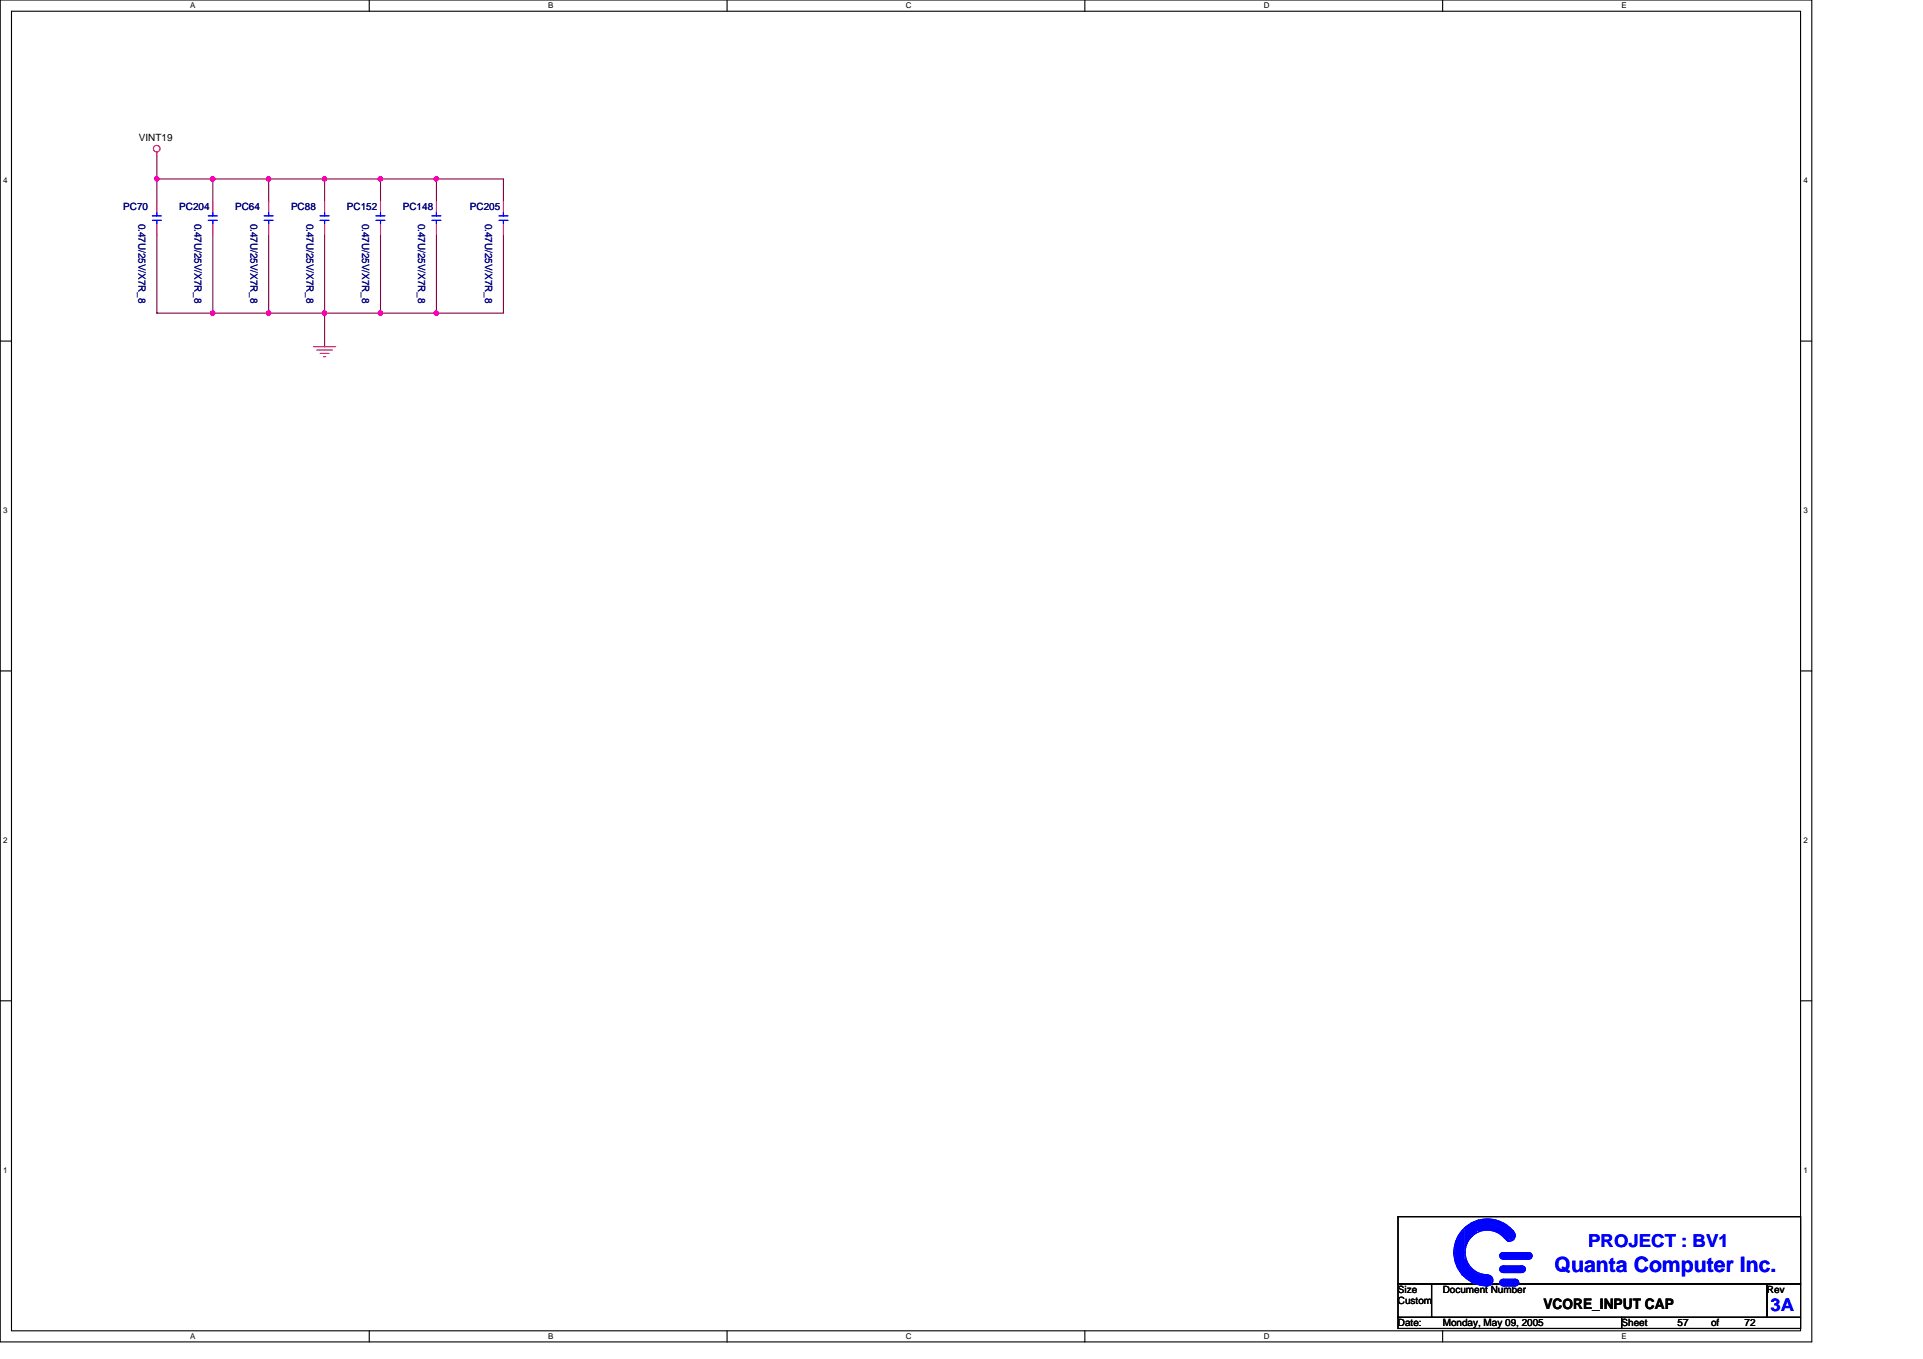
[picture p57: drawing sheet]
<svg xmlns="http://www.w3.org/2000/svg" width="297mm" height="210mm" viewBox="0 0 297 210" stroke-linecap="round" stroke-linejoin="round" font-family="sans-serif">
<defs><g id="words">
<text font-size="3.3" fill="#00f" x="240.1" y="196.5">Quanta Computer Inc.</text>
<g font-size="2.8" fill="#00f">
<text x="245.3" y="192.6">PROJECT : BV1</text>
<text x="273.5" y="202.4">3A</text>
</g>
<text font-size="2.2" x="238.4" y="202.1">VCORE_INPUT CAP</text>
<g font-size="1.5">
<text x="21.5" y="21.8">VINT19</text>
<text x="215.9" y="199.7">Size</text>
<text x="215.9" y="201.4">Custom</text>
<text x="222.9" y="199.7">Document Number</text>
<text x="272.9" y="199.7">Rev</text>
<text x="215.9" y="204.9">Date:</text>
<text x="222.9" y="204.9">Monday, May 09, 2005</text>
<text x="250.5" y="204.9">Sheet</text>
<text x="259.1" y="204.9">57</text>
<text x="264.3" y="204.9">of</text>
<text x="269.5" y="204.9">72</text>
</g>
<g font-size="1.5" fill="#000080">
<text x="19" y="32.5">PC70</text>
<text x="21.4" y="34.5" transform="rotate(90 21.4 34.5)">0.47U/25V/X7R_8</text>
<text x="27.7" y="32.5">PC204</text>
<text x="30.1" y="34.5" transform="rotate(90 30.1 34.5)">0.47U/25V/X7R_8</text>
<text x="36.3" y="32.5">PC64</text>
<text x="38.7" y="34.5" transform="rotate(90 38.7 34.5)">0.47U/25V/X7R_8</text>
<text x="45" y="32.5">PC88</text>
<text x="47.3" y="34.5" transform="rotate(90 47.3 34.5)">0.47U/25V/X7R_8</text>
<text x="53.6" y="32.5">PC152</text>
<text x="56" y="34.5" transform="rotate(90 56 34.5)">0.47U/25V/X7R_8</text>
<text x="62.2" y="32.5">PC148</text>
<text x="64.6" y="34.5" transform="rotate(90 64.6 34.5)">0.47U/25V/X7R_8</text>
<text x="72.6" y="32.5">PC205</text>
<text x="74.9" y="34.5" transform="rotate(90 74.9 34.5)">0.47U/25V/X7R_8</text>
</g>
<g font-size="1.2">
<text x="29.4" y="1.3">A</text>
<text x="84.7" y="1.3">B</text>
<text x="139.9" y="1.3">C</text>
<text x="195.2" y="1.3">D</text>
<text x="250.5" y="1.3">E</text>
<text x=".5" y="28.3">4</text>
<text x="278.6" y="28.3">4</text>
<text x=".5" y="79.2">3</text>
<text x="278.6" y="79.2">3</text>
<text x=".5" y="130.2">2</text>
<text x="278.6" y="130.2">2</text>
<text x=".5" y="181.1">1</text>
<text x="278.6" y="181.1">1</text>
<text x="29.4" y="206.8">A</text>
<text x="84.7" y="206.8">B</text>
<text x="139.9" y="206.8">C</text>
<text x="195.2" y="206.8">D</text>
<text x="250.5" y="206.8">E</text>
</g>
</g></defs>
<path d="M0 0h279.9v207.3h-279.9zM1.8 1.7h276.3v203.8h-276.3z" fill="none" stroke="#000" stroke-width=".17"/>
<g fill="#fff">
<path d="M29.4 .2h.8v1.4h-.8z"/>
<path d="M29.4 205.7h.8v1.4h-.8z"/>
</g>
<path d="M57 0v1.7M57 205.5v1.8" fill="none" stroke="#000" stroke-width=".17"/>
<g fill="#fff">
<path d="M84.7 .2h.7v1.4h-.7z"/>
<path d="M84.7 205.7h.7v1.4h-.7z"/>
</g>
<path d="M112.3 0v1.7M112.3 205.5v1.8" fill="none" stroke="#000" stroke-width=".17"/>
<g fill="#fff">
<path d="M139.9 .2h.9v1.4h-.9z"/>
<path d="M139.9 205.7h.9v1.4h-.9z"/>
</g>
<path d="M167.6 0v1.7M167.6 205.5v1.8" fill="none" stroke="#000" stroke-width=".17"/>
<g fill="#fff">
<path d="M195.2 .2h.8v1.4h-.8z"/>
<path d="M195.2 205.7h.8v1.4h-.8z"/>
</g>
<path d="M222.8 0v1.7M222.8 205.5v1.8" fill="none" stroke="#000" stroke-width=".17"/>
<g fill="#fff">
<path d="M250.5 .2h.7v1.4h-.7z"/>
<path d="M250.5 205.7h.7v1.4h-.7z"/>
<path d="M.5 27.2h.6v1.4h-.6z"/>
<path d="M278.6 27.2h.6v1.4h-.6z"/>
<path d="M.5 78.1h.6v1.4h-.6z"/>
<path d="M278.6 78.1h.6v1.4h-.6z"/>
</g>
<path d="M0 52.7h1.8M278.1 52.7h1.8" fill="none" stroke="#000" stroke-width=".17"/>
<g fill="#fff">
<path d="M.5 129.1h.6v1.4h-.6z"/>
<path d="M278.6 129.1h.6v1.4h-.6z"/>
</g>
<path d="M0 103.6h1.8M278.1 103.6h1.8" fill="none" stroke="#000" stroke-width=".17"/>
<g fill="#fff">
<path d="M.5 180h.6v1.4h-.6z"/>
<path d="M278.6 180h.6v1.4h-.6z"/>
</g>
<path d="M0 154.6h1.8M278.1 154.6h1.8M215.9 198.3h5.2v5.2h-5.2zM215.9 187.9h62.2v10.4h-62.2zM221.1 198.3h51.8v5.2h-51.8zM272.9 198.3h5.2v5.2h-5.2zM215.9 203.5h34.6v1.7h-34.6zM250.5 203.5h27.6v1.7h-27.6z" fill="none" stroke="#000" stroke-width=".17"/>
<g fill="none" stroke="#800040" stroke-width=".17">
<path d="M24.2 36.3v12.1h53.6v-12.1M24.2 27.6h53.6v3.5M24.2 24.2v6.9M32.9 27.6v3.5M32.9 36.3v12.1M41.5 27.6v3.5M41.5 36.3v12.1M50.1 27.6v3.5M50.1 36.3v17.3M58.8 27.6v3.5M58.8 36.3v12.1M67.4 27.6v3.5"/>
<path d="M67.4 36.3v12.1"/>
</g>
<g fill="#f0f" stroke="#f0f" stroke-width=".17">
<circle cx="67.4" cy="48.4" r=".34"/>
<circle cx="41.5" cy="27.6" r=".33"/>
<circle cx="50.1" cy="27.6" r=".33"/>
<circle cx="67.4" cy="27.6" r=".33"/>
<circle cx="50.1" cy="48.4" r=".34"/>
<circle cx="41.5" cy="48.4" r=".34"/>
<circle cx="32.9" cy="27.6" r=".33"/>
<circle cx="24.2" cy="27.6" r=".33"/>
<circle cx="32.8" cy="48.4" r=".34"/>
<circle cx="58.8" cy="27.6" r=".33"/>
<circle cx="58.8" cy="48.4" r=".34"/>
</g>
<g fill="none" stroke="#f00" stroke-width=".17">
<path d="M24.2 23.5v.7M24.2 31.1v1.7M24.2 34.5v1.8M32.9 31.1v1.7M32.9 34.5v1.8M41.5 31.1v1.7M41.5 34.5v1.8M50.1 31.1v1.7M50.1 34.5v1.8M58.8 31.1v1.7M58.8 34.5v1.8M67.4 31.1v1.7"/>
<path d="M67.4 34.5v1.8M77.8 31.1v1.7M77.8 34.5v1.8M48.4 53.6h3.5M48.9 54.1h2.4M49.4 54.6h1.4M50 55.1h.3"/>
<circle cx="24.2" cy="23" r=".51"/>
</g>
<g fill="none" stroke="#00f" stroke-width=".17">
<path d="M23.5 34h1.4M23.5 33.3h1.4M24.2 32.8v.5M24.2 34v.5M32.2 34h1.3M32.2 33.3h1.3M32.9 32.8v.5M32.9 34v.5M40.8 34h1.4M40.8 33.3h1.4M41.5 32.8v.5M41.5 34v.5"/>
<path d="M49.4 34h1.4M49.4 33.3h1.4M50.1 32.8v.5M50.1 34v.5M58.1 34h1.4M58.1 33.3h1.4M58.8 32.8v.5M58.8 34v.5M66.7 34h1.4M66.7 33.3h1.4M67.4 32.8v.5M67.4 34v.5"/>
<path d="M77.1 34h1.4M77.1 33.3h1.4M77.8 32.8v.5M77.8 34v.5M224.8 192.2v2.5l.1 .5v-3.5l.2-.3v4.3l.2 .2v-4.9l.1-.3v5.5l.2 .2v-5.9l.2-.1v6.5M226 196.9v-6.7l.1-.2v7.1h.2v-2.6l.2 .3v2.5l.1 .1v-2.2l.2 .3v2.1l.2 .2v-2.1l.2 .2v2.1h.1v-2l.2 .2v1.9h.2v-1.7l.2 .2v1.5l.1 .2v-1.7l.2 .1v1.6h.2v-1.4M226.3 189.7v2.9l.2-.5v-2.4l.1-.2v2.2l.2-.1v-2.3l.2-.2v2.1l.2-.2v-2h.1v1.9l.2-.2v-1.7l.2-.2v1.7l.2-.1v-1.6l.1-.2v1.8M228.2 188.6l.2-.2v1.8l-.2-.2zM228.4 196.7v.2h.2v1.4h.1v-1.4h.2v1.6h-.3l.5-1.6v1.6l.2-.2v-1.4l.1 .4v1.2h.2v-1.4h.2v1.4h.1v-1.4h.2v1.4l.2-.2v-1l.2 .1v.7M228.4 189.7l1.3-.2a4 4 0 0 1 3.4 1.9M228.4 189.5a4.2 4.2 0 0 1 5 2.1M228.4 189.4a4.3 4.3 0 0 1 5.2 2.2"/>
<path d="M228.4 189.2a4.5 4.5 0 0 1 5.3 2M228.4 189l1.3-.2a4.6 4.6 0 0 1 4.1 2.4M228.4 190.1l1.3-.3a3.6 3.6 0 0 1 3.3 1.9M228.4 189.9l1.3-.2a3.8 3.8 0 0 1 3.4 2M228.5 188.8l1.2-.2a4.8 4.8 0 0 1 4.3 2.5M228.5 188.6l1.2-.2a5 5 0 0 1 4.3 2.5M228.6 188.6v1.4M231.8 193.6h4.7v.2h-4.8v.2h5l-.2 .1h-4.7l.2 .2h4.5M231.8 195.7h3.7v.2h-3.7l-.1 .1h3.9l-.1 .2h-3.8l.3 .2h3.3M231.8 197.8h2.6v.2h-2.7v.1h2.9l-.2 .2h-2.7l.3 .2h2.4M232.2 197.6h1.9M232.2 198.6h1.9"/>
<path d="M232.2 196.6h2.9M232.2 195.5h2.9M232.2 194.5h4M232.2 193.5h4M232.4 191.3a3.4 3.4 0 0 0-3.8-1.1 3.4 3.4 0 0 0-2.3 3.3v-.1a3.4 3.4 0 0 0 3.4 3.5M233.8 190.2a5.2 5.2 0 0 0-5.8-1.6 5.2 5.2 0 0 0-3.4 4.9v-.1a5.2 5.2 0 0 0 5.1 5.2"/>
<circle cx="229.8" cy="197.8" r=".85"/>
<circle cx="232.2" cy="198.1" r=".51"/>
<circle cx="232.2" cy="194" r=".51"/>
<circle cx="232.2" cy="196" r=".51"/>
<circle cx="233.2" cy="190.8" r=".85"/>
<circle cx="234.1" cy="198.1" r=".51"/>
<circle cx="235.1" cy="196" r=".51"/>
<circle cx="236.2" cy="194" r=".51"/>
</g>
<use href="#words"/>
</svg>
